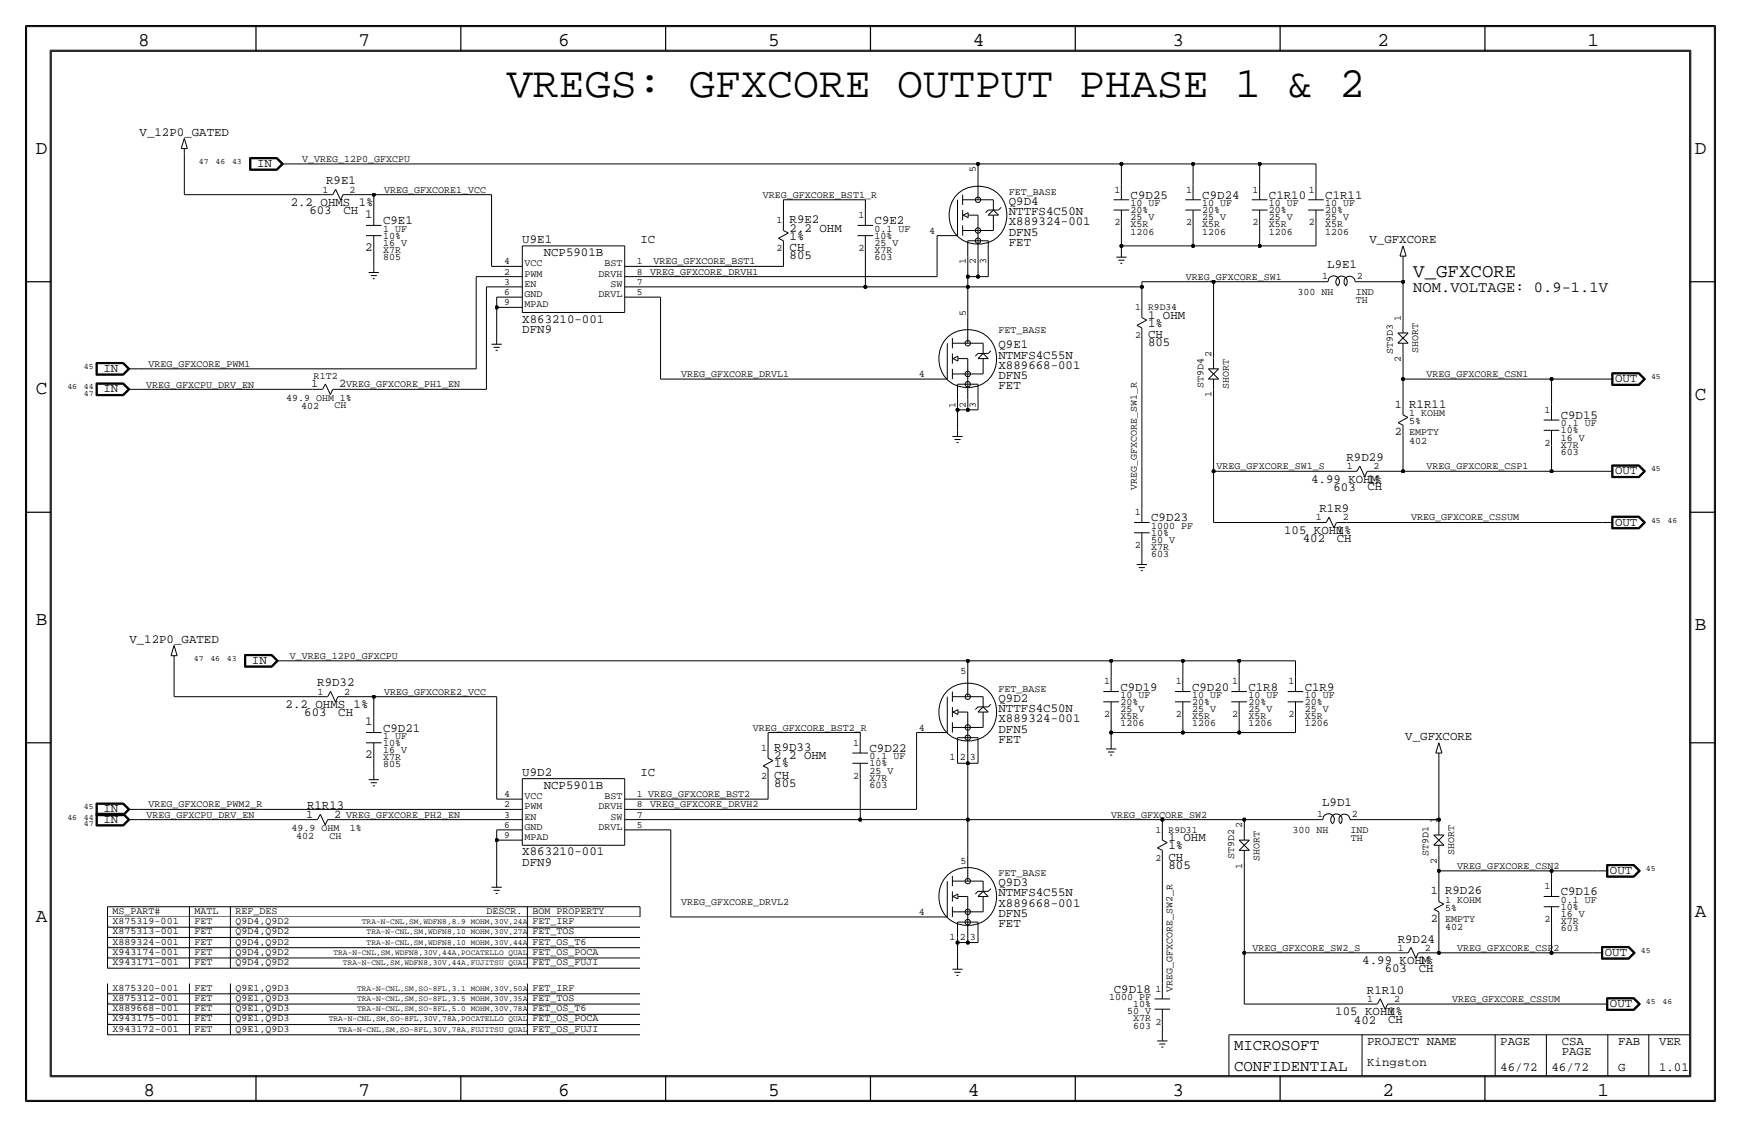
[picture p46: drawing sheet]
<svg xmlns="http://www.w3.org/2000/svg" width="432mm" height="279mm" viewBox="0 0 432 279" stroke-linecap="round" stroke-linejoin="round" font-family="sans-serif">
<defs><g id="words">
<text font-size="10.8" x="125.7" y="24.1">VREGS: GFXCORE OUTPUT PHASE 1 &amp; 2</text>
<g font-size="4.8">
<text x="34.3" y="11.4">8</text>
<text x="88.9" y="11.4">7</text>
<text x="138.4" y="11.4">6</text>
<text x="190.5" y="11.4">5</text>
<text x="241.3" y="11.4">4</text>
<text x="290.8" y="11.4">3</text>
<text x="341.6" y="11.4">2</text>
<text x="393.7" y="11.4">1</text>
<text x="8.9" y="38.1">D</text>
<text x="420.4" y="38.1">D</text>
<text x="8.9" y="97.8">C</text>
<text x="420.4" y="99.1">C</text>
<text x="8.9" y="154.9">B</text>
<text x="420.4" y="156.2">B</text>
<text x="420.4" y="227.3">A</text>
<text x="8.9" y="228.6">A</text>
<text x="35.6" y="271.8">8</text>
<text x="88.9" y="271.8">7</text>
<text x="138.4" y="271.8">6</text>
<text x="190.5" y="271.8">5</text>
<text x="240" y="271.8">4</text>
<text x="290.8" y="271.8">3</text>
<text x="342.9" y="271.8">2</text>
<text x="396.2" y="271.8">1</text>
</g>
<text font-size="4.7" x="350.5" y="68.6">V_GFXCORE</text>
<g font-size="3.9">
<text x="306.1" y="260.4">MICROSOFT</text>
<text x="306.1" y="265.4">CONFIDENTIAL</text>
</g>
<text font-size="3.8" x="350.5" y="72.4">NOM.VOLTAGE: 0.9-1.1V</text>
<g font-size="3.1">
<text x="34.6" y="33.6">V_12P0_GATED</text>
<text x="63.7" y="41.4">IN</text>
<text x="80.9" y="45.7">R9E1</text>
<text x="72.1" y="51.1">2.2 OHMS 1%</text>
<text x="76.7" y="53.1">603</text>
<text x="85.2" y="53">CH</text>
<text x="250.2" y="50.8">Q9D4</text>
<text x="250.2" y="53.3">NTTFS4C50N</text>
<text x="280.4" y="49.3">C9D25</text>
<text x="298.2" y="49.3">C9D24</text>
<text x="314.7" y="49.3">C1R10</text>
<text x="328.7" y="49.3">C1R11</text>
<text x="90.6" y="54.1">1</text>
<text x="95" y="55.6">C9E1</text>
<text x="195.8" y="59.4">1%</text>
<text x="195.8" y="57.4">2.2 OHM</text>
<text x="195.8" y="55.4">R9E2</text>
<text x="216.9" y="55.6">C9E2</text>
<text x="250.2" y="55.9">X889324-001</text>
<text x="250.2" y="58.4">DFN5</text>
<text x="90.6" y="62.2">2</text>
<text x="129.5" y="60.2">U9E1</text>
<text x="134.8" y="63.5">NCP5901B</text>
<text x="158.9" y="60.2">IC</text>
<text x="195.8" y="64.3">805</text>
<text x="195.8" y="62.2">CH</text>
<text x="250.2" y="61">FET</text>
<text x="339.7" y="60.3">V_GFXCORE</text>
<text x="329.2" y="66.4">L9E1</text>
<text x="129.5" y="82.5">DFN9</text>
<text x="129.5" y="80">X863210-001</text>
<text x="284.7" y="79">1 OHM</text>
<text x="284.7" y="81">1%</text>
<text x="284.7" y="83.8">CH</text>
<text x="247.6" y="86.4">Q9E1</text>
<text x="247.6" y="88.9">NTMFS4C55N</text>
<text x="284.7" y="85.9">805</text>
<text x="25.6" y="92.2">IN</text>
<text x="247.6" y="94">DFN5</text>
<text x="247.6" y="91.4">X889668-001</text>
<text x="400.6" y="94.7">OUT</text>
<text x="25.7" y="97.3">IN</text>
<text x="247.6" y="96.5">FET</text>
<text x="349.5" y="101.1">R1R11</text>
<text x="387.1" y="103.9">C9D15</text>
<text x="325.2" y="119.6">4.99 KOHM</text>
<text x="334" y="114.3">R9D29</text>
<text x="339.2" y="119.6">1%</text>
<text x="400.6" y="117.6">OUT</text>
<text x="330.7" y="121.7">603</text>
<text x="339.2" y="121.6">CH</text>
<text x="285.5" y="129.3">C9D23</text>
<text x="327.3" y="127">R1R9</text>
<text x="400.6" y="130.3">OUT</text>
<text x="318.5" y="132.3">105 KOHM</text>
<text x="323.1" y="134.4">402</text>
<text x="331.6" y="134.3">CH</text>
<text x="331.6" y="132.3">1%</text>
<text x="32.1" y="159.4">V_12P0_GATED</text>
<text x="62.5" y="164.6">IN</text>
<text x="78.7" y="170.2">R9D32</text>
<text x="247.6" y="174">Q9D2</text>
<text x="277.9" y="171.2">C9D19</text>
<text x="295.7" y="171.2">C9D20</text>
<text x="309.6" y="171.2">C1R8</text>
<text x="323.6" y="171.2">C1R9</text>
<text x="70.8" y="175.5">2.2 OHMS 1%</text>
<text x="75.5" y="177.5">603</text>
<text x="83.9" y="177.4">CH</text>
<text x="90.6" y="179.8">1</text>
<text x="247.6" y="176.5">NTTFS4C50N</text>
<text x="247.6" y="179.1">X889324-001</text>
<text x="95" y="181.4">C9D21</text>
<text x="247.6" y="184.2">FET</text>
<text x="247.6" y="181.6">DFN5</text>
<text x="348.5" y="183.5">V_GFXCORE</text>
<text x="90.6" y="188">2</text>
<text x="192" y="190.2">1%</text>
<text x="192" y="188.2">2.2 OHM</text>
<text x="192" y="186.2">R9D33</text>
<text x="215.6" y="186.4">C9D22</text>
<text x="129.5" y="192.3">U9D2</text>
<text x="134.8" y="195.6">NCP5901B</text>
<text x="158.9" y="192.3">IC</text>
<text x="192" y="193">CH</text>
<text x="192" y="195.1">805</text>
<text x="25.6" y="201.4">IN</text>
<text x="25.7" y="204">IN</text>
<text x="76.2" y="200.7">R1R13</text>
<text x="327.9" y="199.8">L9D1</text>
<text x="289.8" y="208.5">1 OHM</text>
<text x="129.5" y="214.6">DFN9</text>
<text x="129.5" y="212.1">X863210-001</text>
<text x="289.8" y="210.6">1%</text>
<text x="289.8" y="213.4">CH</text>
<text x="289.8" y="215.4">805</text>
<text x="247.6" y="219.7">Q9D3</text>
<text x="358.4" y="221.7">R9D26</text>
<text x="387.1" y="222">C9D16</text>
<text x="399.3" y="216.7">OUT</text>
<text x="247.6" y="227.3">DFN5</text>
<text x="247.6" y="224.8">X889668-001</text>
<text x="247.6" y="222.3">NTMFS4C55N</text>
<text x="247.6" y="229.9">FET</text>
<text x="346.7" y="233.7">R9D24</text>
<text x="337.9" y="239">4.99 KOHM</text>
<text x="351.9" y="239">1%</text>
<text x="398" y="237">OUT</text>
<text x="343.4" y="241">603</text>
<text x="351.9" y="240.9">CH</text>
<text x="276.2" y="246.1">C9D18</text>
<text x="331.2" y="251.7">105 KOHM</text>
<text x="339" y="246.4">R1R10</text>
<text x="344.3" y="251.7">1%</text>
<text x="399.3" y="249.7">OUT</text>
<text x="335.8" y="253.7">402</text>
<text x="344.3" y="253.6">CH</text>
<text x="339.1" y="259.1">PROJECT NAME</text>
<text x="372.1" y="259.1">PAGE</text>
<text x="387.3" y="259.1">CSA</text>
<text x="387.3" y="261.6">PAGE</text>
<text x="401.3" y="259.1">FAB</text>
<text x="411.5" y="259.1">VER</text>
<text x="339.1" y="264.2">Kingston</text>
<text x="372.1" y="265.4">46/72</text>
<text x="384.8" y="265.4">46/72</text>
<text x="401.3" y="265.4">G</text>
<text x="411.5" y="265.4">1.01</text>
</g>
<g font-size="2.9">
<text x="77.2" y="96">1</text>
<text x="84.1" y="96">2</text>
<text x="346" y="101.1">1</text>
<text x="346" y="107.9">2</text>
<text x="75.9" y="202.7">1</text>
<text x="82.9" y="202.7">2</text>
<text x="354.9" y="221.7">1</text>
<text x="354.9" y="228.6">2</text>
</g>
<g font-size="2.5">
<text x="74.9" y="40.1">V_VREG_12P0_GFXCPU</text>
<text x="80" y="47.8">1</text>
<text x="86.7" y="47.8">2</text>
<text x="95.2" y="47.7">VREG_GFXCORE1_VCC</text>
<text x="242.1" y="42.7" transform="rotate(-90 242.1 42.7)">5</text>
<text x="276.4" y="47.8">1</text>
<text x="294.2" y="47.8">1</text>
<text x="310.7" y="47.8">1</text>
<text x="324.7" y="47.8">1</text>
<text x="189.2" y="49">VREG_GFXCORE_BST1_R</text>
<text x="250.2" y="48.3">FET_BASE</text>
<text x="280.4" y="52.8">20%</text>
<text x="280.4" y="51.1">10 UF</text>
<text x="298.2" y="51.1">10 UF</text>
<text x="298.2" y="52.8">20%</text>
<text x="314.7" y="52.8">20%</text>
<text x="314.7" y="51">10 UF</text>
<text x="328.7" y="52.8">20%</text>
<text x="328.7" y="51.1">10 UF</text>
<text x="95" y="57.4">1 UF</text>
<text x="95" y="59.2">10%</text>
<text x="192.6" y="55.4">1</text>
<text x="212.9" y="54.1">1</text>
<text x="216.9" y="59.2">10%</text>
<text x="216.9" y="57.4">0.1 UF</text>
<text x="230.4" y="57.9">4</text>
<text x="276.4" y="55.9">2</text>
<text x="280.4" y="58.2">1206</text>
<text x="280.4" y="56.4">X5R</text>
<text x="280.4" y="54.6">25 V</text>
<text x="294.2" y="55.9">2</text>
<text x="298.2" y="58.2">1206</text>
<text x="298.2" y="54.6">25 V</text>
<text x="298.2" y="56.4">X5R</text>
<text x="310.7" y="55.9">2</text>
<text x="314.7" y="58.2">1206</text>
<text x="314.7" y="56.4">X5R</text>
<text x="314.7" y="54.6">25 V</text>
<text x="324.7" y="55.9">2</text>
<text x="328.7" y="58.2">1206</text>
<text x="328.7" y="56.4">X5R</text>
<text x="328.7" y="54.6">25 V</text>
<text x="95" y="64.5">805</text>
<text x="95" y="61">16 V</text>
<text x="95" y="62.7">X7R</text>
<text x="162.1" y="65.5">VREG_GFXCORE_BST1</text>
<text x="192.6" y="62.2">2</text>
<text x="212.9" y="62.2">2</text>
<text x="216.9" y="61">25 V</text>
<text x="216.9" y="62.7">X7R</text>
<text x="216.9" y="64.5">603</text>
<text x="239.5" y="65.5" transform="rotate(-90 239.5 65.5)">1</text>
<text x="242.1" y="65.5" transform="rotate(-90 242.1 65.5)">2</text>
<text x="244.6" y="65.5" transform="rotate(-90 244.6 65.5)">3</text>
<text x="130" y="68.6">PWM</text>
<text x="130" y="71.1">EN</text>
<text x="130" y="66">VCC</text>
<text x="148.5" y="68.6">DRVH</text>
<text x="150" y="66">BST</text>
<text x="151.5" y="71.1">SW</text>
<text x="161.3" y="68.1">VREG_GFXCORE_DRVH1</text>
<text x="294.1" y="69.3">VREG_GFXCORE_SW1</text>
<text x="327.9" y="69.1">1</text>
<text x="336.5" y="69.1">2</text>
<text x="130" y="73.7">GND</text>
<text x="130" y="76.2">MPAD</text>
<text x="148.5" y="73.7">DRVL</text>
<text x="321.8" y="73.2">300 NH</text>
<text x="336.2" y="73.3">IND</text>
<text x="336.3" y="75.2">TH</text>
<text x="239.5" y="78.2" transform="rotate(-90 239.5 78.2)">5</text>
<text x="247.6" y="82.5">FET_BASE</text>
<text x="347.5" y="79.5" transform="rotate(-90 347.5 79.5)">1</text>
<text x="300.5" y="88.4" transform="rotate(-90 300.5 88.4)">2</text>
<text x="345.4" y="87.8" transform="rotate(-90 345.4 87.8)">ST9D3</text>
<text x="347.5" y="89.6" transform="rotate(-90 347.5 89.6)">2</text>
<text x="351.7" y="87.5" transform="rotate(-90 351.7 87.5)">SHORT</text>
<text x="36.8" y="90.9">VREG_GFXCORE_PWM1</text>
<text x="77.8" y="94">R1T2</text>
<text x="168.9" y="93.5">VREG_GFXCORE_DRVL1</text>
<text x="227.9" y="93.5">4</text>
<text x="353.8" y="93.5">VREG_GFXCORE_CSN1</text>
<text x="36.2" y="96.2">VREG_GFXCPU_DRV_EN</text>
<text x="71" y="99.3">49.9 OHM 1%</text>
<text x="74.7" y="101.3">402</text>
<text x="83" y="101.2">CH</text>
<text x="85.9" y="96">VREG_GFXCORE_PH1_EN</text>
<text x="237" y="101.1" transform="rotate(-90 237 101.1)">1</text>
<text x="239.5" y="101.1" transform="rotate(-90 239.5 101.1)">2</text>
<text x="242.1" y="101.1" transform="rotate(-90 242.1 101.1)">3</text>
<text x="298.4" y="96.2" transform="rotate(-90 298.4 96.2)">ST9D4</text>
<text x="300.5" y="98.5" transform="rotate(-90 300.5 98.5)">1</text>
<text x="304.7" y="96.5" transform="rotate(-90 304.7 96.5)">SHORT</text>
<text x="349.5" y="103.1">1 KOHM</text>
<text x="349.5" y="105.2">5%</text>
<text x="349.5" y="107.9">EMPTY</text>
<text x="383.1" y="102.4">1</text>
<text x="387.1" y="107.4">10%</text>
<text x="387.1" y="105.7">0.1 UF</text>
<text x="349.5" y="110">402</text>
<text x="383.1" y="110.5">2</text>
<text x="387.1" y="111">X7R</text>
<text x="387.1" y="109.2">16 V</text>
<text x="387.1" y="112.8">603</text>
<text x="301.8" y="116.3">VREG_GFXCORE_SW1_S</text>
<text x="334" y="116.3">1</text>
<text x="340.7" y="116.3">2</text>
<text x="353.8" y="116.3">VREG_GFXCORE_CSP1</text>
<text x="281.9" y="121.4" transform="rotate(-90 281.9 121.4)">VREG_GFXCORE_SW1_R</text>
<text x="281.5" y="127.8">1</text>
<text x="285.5" y="131.1">1000 PF</text>
<text x="326.4" y="129">1</text>
<text x="333" y="129">2</text>
<text x="350" y="129">VREG_GFXCORE_CSSUM</text>
<text x="281.5" y="135.9">2</text>
<text x="285.5" y="134.6">50 V</text>
<text x="285.5" y="136.4">X7R</text>
<text x="285.5" y="132.8">10%</text>
<text x="285.5" y="138.2">603</text>
<text x="71.9" y="163.3">V_VREG_12P0_GFXCPU</text>
<text x="238.3" y="167.1">5</text>
<text x="78.7" y="172.2">1</text>
<text x="85.4" y="172.2">2</text>
<text x="95.2" y="172.2">VREG_GFXCORE2_VCC</text>
<text x="247.7" y="171.4">FET_BASE</text>
<text x="273.8" y="169.7">1</text>
<text x="277.9" y="173">10 UF</text>
<text x="291.6" y="169.7">1</text>
<text x="295.7" y="173">10 UF</text>
<text x="305.6" y="169.7">1</text>
<text x="309.6" y="173">10 UF</text>
<text x="319.6" y="169.7">1</text>
<text x="323.6" y="173">10 UF</text>
<text x="273.8" y="177.8">2</text>
<text x="277.9" y="174.8">20%</text>
<text x="277.9" y="178.3">X5R</text>
<text x="277.9" y="176.5">25 V</text>
<text x="291.6" y="177.8">2</text>
<text x="295.7" y="174.8">20%</text>
<text x="295.7" y="178.3">X5R</text>
<text x="295.7" y="176.5">25 V</text>
<text x="305.6" y="177.8">2</text>
<text x="309.6" y="178.3">X5R</text>
<text x="309.6" y="174.8">20%</text>
<text x="309.6" y="176.5">25 V</text>
<text x="319.6" y="177.8">2</text>
<text x="323.6" y="174.8">20%</text>
<text x="323.6" y="178.3">X5R</text>
<text x="323.6" y="176.5">25 V</text>
<text x="95" y="183.1">1 UF</text>
<text x="95" y="184.9">10%</text>
<text x="186.7" y="181.1">VREG_GFXCORE_BST2_R</text>
<text x="211.6" y="184.9">1</text>
<text x="227.9" y="181.1">4</text>
<text x="277.9" y="180.1">1206</text>
<text x="295.7" y="180.1">1206</text>
<text x="309.6" y="180.1">1206</text>
<text x="323.6" y="180.1">1206</text>
<text x="95" y="186.7">16 V</text>
<text x="95" y="188.5">X7R</text>
<text x="95" y="190.2">805</text>
<text x="188.8" y="186.2">1</text>
<text x="215.6" y="190">10%</text>
<text x="215.6" y="191.8">25 V</text>
<text x="215.6" y="188.2">0.1 UF</text>
<text x="235.5" y="188.5">1</text>
<text x="238" y="188.5">2</text>
<text x="240.6" y="188.5">3</text>
<text x="188.8" y="193">2</text>
<text x="211.6" y="193">2</text>
<text x="215.6" y="195.3">603</text>
<text x="215.6" y="193.5">X7R</text>
<text x="36.3" y="202.7">VREG_GFXCPU_DRV_EN</text>
<text x="36.8" y="200.2">VREG_GFXCORE_PWM2_R</text>
<text x="85.9" y="202.7">VREG_GFXCORE_PH2_EN</text>
<text x="130" y="200.7">PWM</text>
<text x="130" y="203.2">EN</text>
<text x="130" y="198.1">VCC</text>
<text x="148.5" y="200.7">DRVH</text>
<text x="150" y="198.1">BST</text>
<text x="151.5" y="203.2">SW</text>
<text x="161.3" y="200.2">VREG_GFXCORE_DRVH2</text>
<text x="275.6" y="202.7">VREG_GFXCORE_SW2</text>
<text x="326.7" y="202.4">1</text>
<text x="335.3" y="202.4">2</text>
<text x="356.4" y="204" transform="rotate(-90 356.4 204)">1</text>
<text x="72.3" y="206">49.9 OHM</text>
<text x="73.5" y="208">402</text>
<text x="81.7" y="207.9">CH</text>
<text x="86.8" y="206">1%</text>
<text x="130" y="205.7">GND</text>
<text x="130" y="208.3">MPAD</text>
<text x="148.5" y="205.7">DRVL</text>
<text x="308.1" y="205.2" transform="rotate(-90 308.1 205.2)">2</text>
<text x="320.6" y="206.5">300 NH</text>
<text x="335" y="206.6">IND</text>
<text x="335" y="208.5">TH</text>
<text x="238.3" y="214.1">5</text>
<text x="306.1" y="213" transform="rotate(-90 306.1 213)">ST9D2</text>
<text x="308.1" y="215.4" transform="rotate(-90 308.1 215.4)">1</text>
<text x="312.4" y="213.4" transform="rotate(-90 312.4 213.4)">SHORT</text>
<text x="354.3" y="212.3" transform="rotate(-90 354.3 212.3)">ST9D1</text>
<text x="356.4" y="214.1" transform="rotate(-90 356.4 214.1)">2</text>
<text x="360.6" y="211.9" transform="rotate(-90 360.6 211.9)">SHORT</text>
<text x="361.4" y="215.4">VREG_GFXCORE_CSN2</text>
<text x="247.6" y="217.2">FET_BASE</text>
<text x="383.1" y="220.5">1</text>
<text x="27.9" y="226.6">MS_PART#</text>
<text x="48.3" y="226.6">MATL</text>
<text x="58.4" y="226.6">REF_DES</text>
<text x="120.6" y="226.6">DESCR.</text>
<text x="132.1" y="226.6">BOM PROPERTY</text>
<text x="168.9" y="224.3">VREG_GFXCORE_DRVL2</text>
<text x="227.9" y="226.8">4</text>
<text x="358.4" y="223.8">1 KOHM</text>
<text x="358.4" y="225.8">5%</text>
<text x="387.1" y="225.6">10%</text>
<text x="387.1" y="223.8">0.1 UF</text>
<text x="387.1" y="227.3">16 V</text>
<text x="27.9" y="229.1">X875319-001</text>
<text x="27.9" y="231.6">X875313-001</text>
<text x="48.3" y="229.1">FET</text>
<text x="48.3" y="231.6">FET</text>
<text x="58.4" y="231.6">Q9D4,Q9D2</text>
<text x="58.4" y="229.1">Q9D4,Q9D2</text>
<text x="132.1" y="229.1">FET_IRF</text>
<text x="132.1" y="231.6">FET_TOS</text>
<text x="235.5" y="232.9">1</text>
<text x="238" y="232.9">2</text>
<text x="240.6" y="232.9">3</text>
<text x="358.4" y="228.6">EMPTY</text>
<text x="358.4" y="230.6">402</text>
<text x="383.1" y="228.6">2</text>
<text x="387.1" y="229.1">X7R</text>
<text x="387.1" y="230.9">603</text>
<text x="27.9" y="239.3">X943171-001</text>
<text x="27.9" y="236.7">X943174-001</text>
<text x="27.9" y="234.2">X889324-001</text>
<text x="48.3" y="234.2">FET</text>
<text x="48.3" y="239.3">FET</text>
<text x="48.3" y="236.7">FET</text>
<text x="58.4" y="234.2">Q9D4,Q9D2</text>
<text x="58.4" y="239.3">Q9D4,Q9D2</text>
<text x="58.4" y="236.7">Q9D4,Q9D2</text>
<text x="132.1" y="234.2">FET_OS_T6</text>
<text x="132.1" y="239.3">FET_OS_FUJI</text>
<text x="132.1" y="236.7">FET_OS_POCA</text>
<text x="310.6" y="235.7">VREG_GFXCORE_SW2_S</text>
<text x="346.7" y="235.7">1</text>
<text x="353.4" y="235.7">2</text>
<text x="361.4" y="235.7">VREG_GFXCORE_CSP2</text>
<text x="27.9" y="245.6">X875320-001</text>
<text x="48.3" y="245.6">FET</text>
<text x="58.4" y="245.6">Q9E1,Q9D3</text>
<text x="132.1" y="245.6">FET_IRF</text>
<text x="286.6" y="245.9">1</text>
<text x="290.8" y="245.9" transform="rotate(-90 290.8 245.9)">VREG_GFXCORE_SW2_R</text>
<text x="27.9" y="248.2">X875312-001</text>
<text x="27.9" y="250.7">X889668-001</text>
<text x="48.3" y="250.7">FET</text>
<text x="48.3" y="248.2">FET</text>
<text x="58.4" y="250.7">Q9E1,Q9D3</text>
<text x="58.4" y="248.2">Q9E1,Q9D3</text>
<text x="132.1" y="248.2">FET_TOS</text>
<text x="132.1" y="250.7">FET_OS_T6</text>
<text x="275.1" y="247.9">1000 PF</text>
<text x="279.5" y="251.5">50 V</text>
<text x="281" y="249.7">10%</text>
<text x="339.1" y="248.4">1</text>
<text x="345.7" y="248.4">2</text>
<text x="360.2" y="248.4">VREG_GFXCORE_CSSUM</text>
<text x="27.9" y="255.8">X943172-001</text>
<text x="27.9" y="253.2">X943175-001</text>
<text x="48.3" y="255.8">FET</text>
<text x="48.3" y="253.2">FET</text>
<text x="58.4" y="255.8">Q9E1,Q9D3</text>
<text x="58.4" y="253.2">Q9E1,Q9D3</text>
<text x="132.1" y="255.8">FET_OS_FUJI</text>
<text x="132.1" y="253.2">FET_OS_POCA</text>
<text x="281" y="255">603</text>
<text x="281" y="253.2">X7R</text>
<text x="286.6" y="254">2</text>
</g>
<g font-size="2.4">
<text x="125" y="65.5">4</text>
<text x="158" y="65.5">1</text>
<text x="125" y="68.1">2</text>
<text x="125" y="70.6">3</text>
<text x="158" y="70.6">7</text>
<text x="158" y="68.1">8</text>
<text x="125" y="75.7">9</text>
<text x="125" y="73.1">6</text>
<text x="158" y="73.1">5</text>
<text x="281.5" y="77">1</text>
<text x="284.7" y="77">R9D34</text>
<text x="281.5" y="83.8">2</text>
<text x="125" y="197.6">4</text>
<text x="158" y="197.6">1 VREG_GFXCORE_BST2</text>
<text x="125" y="200.2">2</text>
<text x="125" y="202.7">3</text>
<text x="158" y="202.7">7</text>
<text x="158" y="200.2">8</text>
<text x="125" y="207.8">9</text>
<text x="125" y="205.2">6</text>
<text x="158" y="205.2">5</text>
<text x="286.6" y="206.5">1</text>
<text x="289.8" y="206.5">R9D31</text>
<text x="286.6" y="213.4">2</text>
</g>
<g font-size="2">
<text x="49.3" y="40.6">47</text>
<text x="53.4" y="40.6">46</text>
<text x="57.6" y="40.6">43</text>
<text x="20.8" y="91.4">45</text>
<text x="409.5" y="94">45</text>
<text x="16.7" y="96.5">46</text>
<text x="20.8" y="96.5">44</text>
<text x="20.8" y="98.1">47</text>
<text x="409.5" y="116.8">45</text>
<text x="409.5" y="129.5">45</text>
<text x="413.6" y="129.5">46</text>
<text x="48.1" y="163.8">47</text>
<text x="52.2" y="163.8">46</text>
<text x="56.3" y="163.8">43</text>
<text x="16.7" y="203.2">46</text>
<text x="20.8" y="200.7">45</text>
<text x="20.8" y="203.2">44</text>
<text x="20.8" y="204.8">47</text>
<text x="408.2" y="215.9">45</text>
<text x="89.8" y="229.1">TRA-N-CNL,SM,WDFN8,8.9 MOHM,30V,24A</text>
<text x="90.9" y="231.6">TRA-N-CNL,SM,WDFN8,10 MOHM,30V,27A</text>
<text x="82.7" y="236.7">TRA-N-CNL,SM,WDFN8,30V,44A,POCATELLO QUAL</text>
<text x="85.1" y="239.3">TRA-N-CNL,SM,WDFN8,30V,44A,FUJITSU QUAL</text>
<text x="90.9" y="234.2">TRA-N-CNL,SM,WDFN8,10 MOHM,30V,44A</text>
<text x="407" y="236.2">45</text>
<text x="88.6" y="245.6">TRA-N-CNL,SM,SO-8FL,3.1 MOHM,30V,50A</text>
<text x="88.6" y="248.2">TRA-N-CNL,SM,SO-8FL,3.5 MOHM,30V,35A</text>
<text x="88.6" y="250.7">TRA-N-CNL,SM,SO-8FL,5.0 MOHM,30V,78A</text>
<text x="408.2" y="248.9">45</text>
<text x="412.3" y="248.9">46</text>
<text x="81.5" y="253.2">TRA-N-CNL,SM,SO-8FL,30V,78A,POCATELLO QUAL</text>
<text x="83.9" y="255.8">TRA-N-CNL,SM,SO-8FL,30V,78A,FUJITSU QUAL</text>
</g>
<g font-size=".2">
<text x="26.7" y="229.8">I5</text>
<text x="26.7" y="232.4">I4</text>
<text x="26.7" y="229.6">ZZ412</text>
<text x="26.7" y="232.2">ZZ413</text>
<text x="26.7" y="240">I158</text>
<text x="26.7" y="237.4">I157</text>
<text x="26.7" y="234.9">I1</text>
<text x="26.7" y="239.8">ZZ514</text>
<text x="26.7" y="237.2">ZZ513</text>
<text x="26.7" y="234.7">ZZ495</text>
<text x="26.7" y="248.9">I80</text>
<text x="26.7" y="246.3">I79</text>
<text x="26.7" y="251.4">I76</text>
<text x="26.7" y="248.7">ZZ407</text>
<text x="26.7" y="246.1">ZZ406</text>
<text x="26.7" y="251.2">ZZ410</text>
<text x="26.7" y="256.5">I160</text>
<text x="26.7" y="253.9">I159</text>
<text x="26.7" y="256.3">ZZ516</text>
<text x="26.7" y="253.7">ZZ515</text>
</g>
</g></defs>
<!-- layer: Nets -->
<g fill="none" stroke="#000" stroke-width=".25">
<path d="M45.7 38.1v10.2zM45.7 48.3h34.3zM72.4 40.6h170.2zM87.6 48.3h5.1zM92.7 48.3v3.8zM92.7 48.3h29.2zM121.9 48.3v17.7zM194.3 49.5h20.3zM194.3 49.5v5.1zM214.6 49.5v2.6zM232.4 58.4v10.2zM242.6 40.6h35.5z"/>
<path d="M242.6 40.6v2.6zM278.1 55.9v5.1zM278.1 40.6h17.8zM278.1 40.6v5.1zM295.9 55.9v5.1zM295.9 40.6h16.5zM295.9 40.6v5.1zM312.4 55.9v5.1zM312.4 40.6v5.1zM312.4 40.6h14zM326.4 55.9v5.1zM326.4 40.6v5.1z"/>
<path d="M92.7 62.2v3.8zM118.1 68.6v22.8zM118.1 68.6h8.9zM120.7 71.1v25.4zM120.7 71.1h6.3zM121.9 66h5.1zM123.2 76.2h3.8zM123.2 73.7h3.8zM123.2 73.7v2.5zM123.2 76.2v7.6zM157.5 66h36.8zM157.5 68.6h74.9z"/>
<path d="M157.5 73.7h6.3zM157.5 71.1h57.1zM163.8 73.7v20.3zM194.3 62.2v3.8zM214.6 71.1h25.4zM214.6 62.2v8.9zM240 68.6h2.6zM240 63.5v5.1zM240 68.6v2.5zM240 71.1h43.2zM240 71.1v7.6zM242.6 63.5v5.1z"/>
<path d="M242.6 68.6h2.5zM245.1 63.5v5.1zM278.1 61h17.8zM278.1 61v1.2zM283.2 69.9h17.8zM283.2 69.9v1.2zM283.2 71.1v5.1zM295.9 61h16.5zM301 69.9h26.7zM301 69.9v19zM312.4 61h14zM337.8 69.9h10.2z"/>
<path d="M348 64.8v5.1zM348 69.9v10.1zM34.3 91.4h83.8zM34.3 96.5h43.2zM85.1 96.5h35.6zM163.8 94h66.1zM237.5 99.1v2.5zM240 99.1v2.5zM242.6 99.1v2.5zM283.2 83.8v41.9zM301 96.5v20.3zM348 87.6v6.4z"/>
<path d="M348 94v6.3zM348 94h36.8zM384.8 94v6.3zM384.8 94h12.7zM237.5 101.6h2.5zM237.5 101.6v5.1zM240 101.6h2.6zM301 116.8v12.7zM301 116.8h33zM341.6 116.8h6.4zM348 108v8.8zM348 116.8h36.8z"/>
<path d="M384.8 110.5v6.3zM384.8 116.8h12.7zM283.2 135.9v2.5zM301 129.5h25.4zM334 129.5h63.5zM43.2 172.7h35.5zM43.2 163.8v8.9zM71.1 163.8h168.9zM86.4 172.7h6.3zM92.7 172.7v5.1zM92.7 172.7h30.5zM123.2 172.7v25.4z"/>
<path d="M240 163.8h35.6zM240 163.8v2.6zM275.6 177.8v3.8zM275.6 163.8v3.8zM275.6 163.8h17.8zM293.4 177.8v3.8zM293.4 163.8h13.9zM293.4 163.8v3.8zM307.3 177.8v3.8zM307.3 163.8h14zM307.3 163.8v3.8zM321.3 177.8v3.8z"/>
<path d="M321.3 163.8v3.8zM92.7 188v3.8zM123.2 198.1h3.8zM157.5 198.1h33zM190.5 193v5.1zM190.5 181.6h22.9zM190.5 181.6v3.8zM213.4 193v10.2zM213.4 181.6v1.3zM227.3 181.6h2.6zM227.3 181.6v19.1zM237.5 186.7v2.5z"/>
<path d="M237.5 189.2h2.5zM240 189.2h2.6zM240 186.7v2.5zM240 189.2v14zM242.6 186.7v2.5zM275.6 181.6h17.8zM275.6 181.6v2.6zM293.4 181.6h13.9zM307.3 181.6h14zM356.9 188v15.2zM34.3 203.2h41.9zM34.3 200.7h92.7z"/>
<path d="M83.8 203.2h43.2zM123.2 208.3h3.8zM123.2 205.7h3.8zM123.2 205.7v2.6zM123.2 208.3v10.1zM157.5 203.2h55.9zM157.5 200.7h69.8zM157.5 205.7h8.9zM166.4 205.7v21.6zM213.4 203.2h26.6zM240 203.2h48.3zM240 203.2v8.9z"/>
<path d="M288.3 213.4v30.4zM288.3 203.2h20.3zM288.3 203.2v2.5zM308.6 203.2h17.8zM308.6 203.2v2.5zM308.6 213.4v22.8zM336.6 203.2h20.3zM356.9 203.2v1.3zM356.9 215.9v5.1zM356.9 212.1v3.8zM356.9 215.9h27.9zM384.8 215.9h11.4z"/>
<path d="M384.8 215.9v2.5zM166.4 227.3h63.5zM237.5 233.7h2.5zM237.5 232.4v1.3zM237.5 233.7v5.1zM240 233.7h2.6zM240 232.4v1.3zM242.6 232.4v1.3zM308.6 236.2v12.7zM308.6 236.2h38.1zM354.3 236.2h2.6zM356.9 228.6v7.6z"/>
<path d="M356.9 236.2h27.9zM384.8 236.2h10.2zM384.8 228.6v7.6zM288.3 254v2.5zM308.6 248.9h30.5zM346.7 248.9h49.5z"/>
</g>
<g fill="#000" stroke="#000" stroke-width=".25">
<circle cx="92.7" cy="48.3" r=".41"/>
<circle cx="242.6" cy="40.6" r=".41"/>
<circle cx="278.1" cy="40.6" r=".41"/>
<circle cx="295.9" cy="40.6" r=".41"/>
<circle cx="312.4" cy="40.6" r=".41"/>
<circle cx="123.2" cy="76.2" r=".41"/>
<circle cx="214.6" cy="71.1" r=".41"/>
<circle cx="240" cy="68.6" r=".41"/>
<circle cx="240" cy="71.1" r=".41"/>
<circle cx="242.6" cy="68.6" r=".41"/>
<circle cx="278.1" cy="61" r=".41"/>
<circle cx="283.2" cy="71.1" r=".41"/>
<circle cx="295.9" cy="61" r=".41"/>
<circle cx="301" cy="69.9" r=".41"/>
<circle cx="312.4" cy="61" r=".41"/>
<circle cx="348" cy="69.9" r=".41"/>
<circle cx="348" cy="94" r=".41"/>
<circle cx="384.8" cy="94" r=".41"/>
<circle cx="237.5" cy="101.6" r=".41"/>
<circle cx="240" cy="101.6" r=".41"/>
<circle cx="301" cy="116.8" r=".41"/>
<circle cx="348" cy="116.8" r=".41"/>
<circle cx="384.8" cy="116.8" r=".41"/>
<circle cx="92.7" cy="172.7" r=".41"/>
<circle cx="240" cy="163.8" r=".41"/>
<circle cx="275.6" cy="163.8" r=".41"/>
<circle cx="293.4" cy="163.8" r=".41"/>
<circle cx="307.3" cy="163.8" r=".41"/>
<circle cx="240" cy="189.2" r=".41"/>
<circle cx="275.6" cy="181.6" r=".41"/>
<circle cx="293.4" cy="181.6" r=".41"/>
<circle cx="307.3" cy="181.6" r=".41"/>
<circle cx="123.2" cy="208.3" r=".41"/>
<circle cx="213.4" cy="203.2" r=".41"/>
<circle cx="240" cy="203.2" r=".41"/>
<circle cx="288.3" cy="203.2" r=".41"/>
<circle cx="308.6" cy="203.2" r=".41"/>
<circle cx="356.9" cy="203.2" r=".41"/>
<circle cx="356.9" cy="215.9" r=".41"/>
<circle cx="384.8" cy="215.9" r=".41"/>
<circle cx="237.5" cy="233.7" r=".41"/>
<circle cx="240" cy="233.7" r=".41"/>
<circle cx="308.6" cy="236.2" r=".41"/>
<circle cx="356.9" cy="236.2" r=".41"/>
<circle cx="384.8" cy="236.2" r=".41"/>
</g>
<!-- layer: Components -->
<g fill="none" stroke="#000" stroke-width=".25">
<path d="M44.9 36.8h1.6zM45.7 34.3l-.8 2.5zM45.7 36.8v1.3zM45.7 34.3l.8 2.5zM61.9 39.1v3.1zM61.9 39.1h6.8zM62 39.2h6.7zM62 39.2v2.9zM62.1 39.3v2.7zM62.1 39.3h6.5zM62.2 39.4h6.4zM62.2 39.4v2.5z"/>
<path d="M68.6 39.4l1.2 1.2zM68.6 39.3l1.4 1.3zM68.7 39.2l1.4 1.4zM68.7 39.1l1.6 1.5zM61.9 42.2h6.8zM62 42.1h6.7zM62.1 42h6.5zM62.2 41.9h6.4zM68.6 41.9l1.2-1.3zM68.6 42l1.4-1.4zM68.7 42.1l1.4-1.5zM68.7 42.2l1.6-1.6z"/>
<path d="M69.8 40.6h2.6zM80 48.3h2.5zM83.3 46.9l-.8 1.4zM83.3 46.9l1.2 2.7zM85.1 48.3l-.6 1.3zM85.1 48.3h2.5zM90.8 55.9h3.8zM90.8 58.4h3.8zM92.7 52.1v3.8zM92.7 58.4v3.8zM193.1 59.1l2.4-1.3zM193.1 59.1l1.2 .6z"/>
<path d="M194.3 54.6v2.6zM194.3 59.7v2.5zM194.3 57.2l1.2 .6zM212.7 55.9h3.9zM212.7 58.4h3.9zM214.6 52.1v3.8zM214.6 58.4v3.8zM232.4 58.4h5.1zM237.5 49.5v8.9zM238.8 57.2h7.6zM238.8 53.3h.1zM238.8 55.9v2.5z"/>
<path d="M238.8 52.1v2.5zM238.8 48.3v2.5zM238.8 49.5h7.6zM238.9 53.3l1.2 .6zM238.9 53.3l1.2-.6zM240 59.7h5.1zM240 59.7v3.8zM240.1 52.7v1.2zM240.2 53.3h2.4zM242.6 43.2v6.3zM242.6 53.3v10.2zM244.4 52.7l.7-.6z"/>
<path d="M245.1 53.3h2.5zM245.1 52.1h2.5zM245.1 59.7v3.8zM246.4 53.3v3.9zM246.4 52.1l-1.3 1.2zM246.4 49.5v2.6zM246.4 52.1l1.2 1.2zM247.6 52.1l.7-.7zM276.2 49.5h3.9zM276.2 52.1h3.9zM278.1 45.7v3.8zM278.1 52.1v3.8z"/>
<path d="M294 49.5h3.8zM294 52.1h3.8zM295.9 45.7v3.8zM295.9 52.1v3.8zM310.5 49.5h3.8zM310.5 52.1h3.8zM312.4 45.7v3.8zM312.4 52.1v3.8zM324.5 49.5h3.8zM324.5 52.1h3.8zM326.4 45.7v3.8zM326.4 52.1v3.8z"/>
<path d="M91.4 67.6h2.6zM91.9 68.3h1.6zM92.4 69.1h.6zM92.7 66v1.6zM127 76.2h2.5zM127 73.7h2.5zM127 71.1h2.5zM127 68.6h2.5zM127 66h2.5zM129.5 61h25.4zM129.5 77.5h25.4zM129.5 61v16.5z"/>
<path d="M154.9 61v16.5zM154.9 73.7h2.6zM154.9 71.1h2.6zM154.9 66h2.6zM154.9 68.6h2.6zM240 78.7v6.4zM276.9 63.8h2.5zM277.4 64.5h1.5zM277.9 65.3h.5zM278.1 62.2v1.6zM283.2 76.2v2.5zM283.2 78.7l1.2 .6z"/>
<path d="M327.7 69.9h1.7zM329.4 69.8a1.42 1.42 0 0 1 2-1.2 1.42 1.42 0 0 1 .3 2.3M331.7 70.9a1.42 1.42 0 0 1 0-2 1.42 1.42 0 0 1 2 0 1.42 1.42 0 0 1 0 2M336.1 69.9h1.7zM336.1 69.9a1.38 1.38 0 0 0-2-1.3 1.38 1.38 0 0 0-.3 2.3M347.2 63.5h1.5zM348 61l-.8 2.5zM348 63.5v1.3zM348 61l.7 2.5zM23.8 89.9h6.8zM23.8 89.9v3.1zM23.8 93h6.8z"/>
<path d="M23.8 94.9h6.8zM23.8 94.9v3.2zM23.8 98.1h6.8zM23.9 90h6.7zM23.9 90v2.9zM23.9 92.9h6.7zM23.9 95h6.7zM23.9 95v3zM23.9 98h6.7zM24 90.1h6.5zM24 90.1v2.7zM24 92.8h6.5z"/>
<path d="M24 95.1h6.5zM24 95.1v2.8zM24 97.9h6.5zM24.1 90.2h6.4zM24.1 90.2v2.5zM24.1 92.7h6.4zM24.1 95.3h6.4zM24.1 95.3v2.5zM24.1 97.8h6.4zM30.5 90.2l1.2 1.2zM30.5 95.3l1.3 1.2zM30.5 97.8l1.3-1.3z"/>
<path d="M30.5 90.1l1.4 1.3zM30.5 92.8l1.4-1.4zM30.5 95.1l1.4 1.4zM30.5 97.9l1.4-1.4zM30.6 90l1.4 1.4zM30.6 92.9l1.4-1.5zM30.6 95l1.5 1.5zM30.6 93l1.6-1.6zM30.6 89.9l1.6 1.5zM30.6 94.9l1.6 1.6zM30.6 98.1l1.6-1.6zM31.7 91.4h2.6z"/>
<path d="M31.7 91.4l-1.2 1.3zM31.8 96.5h2.5zM32.1 96.5l-1.5 1.5zM77.5 96.5h2.5zM80.7 95.2l1.2 2.6zM80.7 95.2l-.7 1.3zM82.5 96.5l-.6 1.3zM82.5 96.5h2.6zM121.9 85.3h2.6zM122.4 86.1h1.5zM122.9 86.9h.5zM123.2 83.8v1.5z"/>
<path d="M229.9 94h5zM234.9 85.1v8.9zM236.2 92.7h7.6zM236.2 88.9h.2zM236.2 91.4v2.6zM236.2 87.6v2.6zM236.2 83.8v2.6zM236.2 85.1h7.6zM236.4 88.9l1.2-.6zM236.4 88.9l1.2 .6zM237.5 95.3v3.8zM237.5 95.3h5.1z"/>
<path d="M237.6 88.3v1.2zM237.6 88.9h2.4zM240 88.9v10.2zM241.9 88.3l.7-.7zM242.6 95.3v3.8zM242.6 88.9h2.5zM242.6 87.6h2.5zM243.8 87.6l1.3 1.3zM243.8 88.9v3.8zM243.8 87.6l-1.2 1.3zM243.8 85.1v2.5zM245.1 87.6l.7-.6z"/>
<path d="M282 80.7l2.4-1.4zM282 80.7l1.2 .6zM283.2 81.3v2.5zM299.7 91.4h2.6zM299.7 94l2.6-2.6zM299.7 91.4l2.6 2.6zM299.7 94h2.6zM301 88.9v2.5zM301 94v2.5zM346.7 82.5l2.5 2.6zM346.7 85.1l2.5-2.6zM346.7 82.5h2.5z"/>
<path d="M346.7 85.1h2.5zM348 85.1v2.5zM348 80v2.5zM397.5 94h2.6zM399.7 95.6h6.9zM399.7 92.4v3.2zM399.7 92.4h6.9zM399.8 92.5v3zM399.8 95.5h6.7zM399.8 92.5h6.7zM399.9 92.6v2.8zM399.9 95.4h6.6z"/>
<path d="M399.9 92.6h6.6zM400.1 92.7h6.3zM400.1 92.7v2.6zM400.1 95.3h6.3zM406.4 92.7l1.3 1.3zM406.4 95.3l1.3-1.3zM406.5 92.6l1.3 1.4zM406.5 95.4l1.3-1.4zM406.5 95.5l1.5-1.5zM406.5 92.5l1.5 1.5zM406.6 92.4l1.5 1.6zM406.6 95.6l1.5-1.6z"/>
<path d="M236.2 108.2h2.6zM236.7 109h1.5zM237.2 109.7h.5zM237.5 106.7v1.5zM334 116.8h2.5zM337.3 115.5l1.2 2.7zM337.3 115.5l-.8 1.3zM339.1 116.8h2.5zM339.1 116.8l-.6 1.4zM346.8 104.8l1.2 .6zM346.8 104.8l2.4-1.3zM348 100.3v2.6z"/>
<path d="M348 105.4v2.5zM348 102.9l1.2 .6zM382.9 104.1h3.8zM382.9 106.7h3.8zM384.8 100.3v3.8zM384.8 106.7v3.8zM397.5 116.8h2.5zM399.7 115.3v3.1zM399.7 115.3h6.9zM399.7 118.4h6.9zM399.8 115.4h6.7zM399.8 115.4v2.9z"/>
<path d="M399.8 118.3h6.7zM399.9 115.5v2.7zM399.9 118.2h6.5zM399.9 115.5h6.5zM400 115.6h6.4zM400 115.6v2.5zM400 118.1h6.4zM406.4 115.6l1.3 1.2zM406.4 118.1l1.3-1.3zM406.4 115.5l1.4 1.3zM406.4 118.2l1.4-1.4zM406.5 118.3l1.5-1.5z"/>
<path d="M406.5 115.4l1.5 1.4zM406.6 115.3l1.5 1.5zM406.6 118.4l1.5-1.6zM281.3 129.5h3.8zM281.3 132.1h3.8zM281.9 140h2.6zM283.2 125.7v3.8zM283.2 132.1v3.8zM283.2 138.4v1.6zM326.4 129.5h2.5zM329.6 128.2l1.3 2.7zM329.6 128.2l-.7 1.3z"/>
<path d="M331.5 129.5h2.5zM331.5 129.5l-.6 1.4zM397.5 129.5h2.5zM399.7 131.1h6.8zM399.7 128v3.1zM399.7 128h6.8zM399.8 128.1v2.9zM399.8 131h6.7zM399.8 128.1h6.7zM399.9 128.2v2.7zM399.9 130.9h6.5zM399.9 128.2h6.5z"/>
<path d="M400 128.3h6.4zM400 128.3v2.5zM400 130.8h6.4zM406.4 128.3l1.3 1.2zM406.4 128.2l1.4 1.3zM406.4 130.9l1.4-1.4zM406.5 131l1.5-1.5zM406.5 128.1l1.5 1.4zM406.5 128l1.6 1.5zM406.5 131.1l1.6-1.6zM407.7 129.5l-1.3 1.3zM282.4 140.7h1.6z"/>
<path d="M282.9 141.5h.6zM42.4 162.6h1.5zM43.2 162.6v1.2zM43.2 160l.7 2.6zM43.2 160l-.8 2.6zM60.7 162.3v3.1zM60.7 165.4h6.8zM60.7 162.3h6.8zM60.8 162.4h6.6zM60.8 162.4v2.9zM60.8 165.3h6.6zM60.9 162.5h6.5z"/>
<path d="M60.9 162.5v2.7zM60.9 165.2h6.5zM61 162.6v2.5zM61 165.1h6.3zM61 162.6h6.3zM67.3 162.6l1.3 1.2zM67.3 165.1l1.3-1.3zM67.4 165.2l1.3-1.4zM67.4 162.5l1.3 1.3zM67.4 165.3l1.5-1.5zM67.4 162.4l1.5 1.4zM67.5 162.3l1.5 1.5z"/>
<path d="M68.6 163.8h2.5zM69 163.8l-1.5 1.6zM78.7 172.7h2.6zM82 171.4l-.7 1.3zM82 171.4l1.2 2.6zM83.8 172.7h2.6zM83.8 172.7l-.6 1.3zM92.7 177.8v3.8zM234.9 172.7v8.9zM236.2 176.5h.2zM236.2 179.1v2.5zM236.2 175.3v2.5z"/>
<path d="M236.2 171.5v2.5zM236.2 172.7h7.6zM236.4 176.5l1.2-.6zM236.4 176.5l1.2 .6zM237.6 175.9v1.2zM237.6 176.5h2.4zM240 166.4v6.3zM240 176.5v10.2zM241.9 175.9l.7-.6zM242.6 176.5h2.5zM242.6 175.3h2.5zM243.8 175.3l1.3 1.2z"/>
<path d="M243.8 176.5v3.8zM243.8 175.3l-1.2 1.2zM243.8 172.7v2.6zM245.1 175.3l.7-.7zM273.7 171.4h3.8zM273.7 174h3.8zM275.6 167.6v3.8zM275.6 174v3.8zM291.4 171.4h3.9zM291.4 174h3.9zM293.4 167.6v3.8zM293.4 174v3.8z"/>
<path d="M305.4 171.5h3.9zM305.4 174h3.9zM307.3 167.6v3.9zM307.3 174v3.8zM319.4 171.5h3.8zM319.4 174h3.8zM321.3 167.6v3.9zM321.3 174v3.8zM23.8 199.1h6.8zM23.8 199.1v3.1zM23.9 199.2h6.7zM23.9 199.2v2.9z"/>
<path d="M24 199.3v2.7zM24 199.3h6.5zM24.1 199.4h6.4zM24.1 199.4v2.5zM30.5 199.4l1.2 1.3zM30.5 199.3l1.4 1.4zM30.6 199.2l1.4 1.5zM30.6 199.1l1.6 1.6zM90.8 181.6h3.8zM90.8 184.2h3.8zM91.4 193.3h2.6zM91.9 194.1h1.6z"/>
<path d="M92.5 194.8h.5zM92.7 184.2v3.8zM92.7 191.8v1.5zM127 198.1h2.5zM129.5 193h25.4zM129.5 193v16.6zM154.9 193v16.6zM154.9 198.1h2.6zM189.3 189.9l2.4-1.3zM189.3 189.9l1.2 .6zM190.5 185.4v2.6zM190.5 190.5v2.5z"/>
<path d="M190.5 188l1.2 .6zM211.4 186.7h3.9zM211.4 189.2h3.9zM213.4 182.9v3.8zM213.4 189.2v3.8zM229.9 181.6h5zM236.2 180.3h7.6zM237.5 182.9v3.8zM237.5 182.9h5.1zM242.6 182.9v3.8zM274.3 185.7h2.6zM274.8 186.4h1.5z"/>
<path d="M275.3 187.2h.5zM275.6 184.2v1.5zM356.1 186.7h1.5zM356.9 184.2l.7 2.5zM356.9 186.7v1.3zM356.9 184.2l-.8 2.5zM23.8 202.2h6.8zM23.8 201.6v3.2zM23.8 204.8h6.8zM23.8 201.6h6.8zM23.9 202.1h6.7zM23.9 201.7h6.7z"/>
<path d="M23.9 201.7v3zM23.9 204.7h6.7zM24 202h6.5zM24 201.8h6.5zM24 201.8v2.8zM24 204.6h6.5zM24.1 201.9h6.4zM24.1 201.9v2.6zM24.1 204.5h6.4zM30.5 201.9l1.2-1.2zM30.5 201.9l1.3 1.3zM30.5 204.5l1.3-1.3z"/>
<path d="M30.5 202l1.4-1.3zM30.5 201.8l1.4 1.4zM30.5 204.6l1.4-1.4zM30.6 202.1l1.4-1.4zM30.6 201.7l1.5 1.5zM30.6 204.7l1.5-1.5zM30.6 202.2l1.6-1.5zM30.6 201.6l1.6 1.6zM30.6 204.8l1.6-1.6zM31.7 200.7h2.6zM31.8 203.2h2.5zM76.2 203.2h2.5z"/>
<path d="M79.4 201.9l-.7 1.3zM79.4 201.9l1.3 2.6zM81.3 203.2h2.5zM81.3 203.2l-.6 1.3zM121.9 220h2.6zM123.2 218.4v1.6zM127 208.3h2.5zM127 205.7h2.5zM127 203.2h2.5zM127 200.7h2.5zM129.5 209.6h25.4zM154.9 205.7h2.6z"/>
<path d="M154.9 203.2h2.6zM154.9 200.7h2.6zM234.9 218.4v8.9zM236.2 217.2v2.5zM236.2 218.4h7.6zM240 212.1v6.3zM243.8 218.4v2.6zM287.1 210.2l2.4-1.3zM287.1 210.2l1.2 .6zM288.3 205.7v2.6zM288.3 210.8v2.6zM288.3 208.3l1.2 .6z"/>
<path d="M307.3 208.3h2.6zM307.3 208.3l2.6 2.5zM307.3 210.8h2.6zM308.6 205.7v2.6zM308.6 210.8v2.6zM309.9 208.3l-2.6 2.5zM326.4 203.2h1.7zM328.1 203.1a1.41 1.41 0 0 1 2-1.2 1.41 1.41 0 0 1 .4 2.3 1.42 1.42 0 0 1-.1-2 1.42 1.42 0 0 1 2 0 1.42 1.42 0 0 1 0 2M334.8 203.2h1.8zM334.8 203.2a1.38 1.38 0 0 0-1.9-1.2 1.38 1.38 0 0 0-.4 2.3M355.6 209.5h2.5zM355.6 207l2.5 2.5z"/>
<path d="M355.6 207h2.5zM356.9 209.5v2.6zM356.9 204.5v2.5zM358.1 207l-2.5 2.5zM384.8 218.4v3.9zM396.2 215.9h2.6zM398.5 217.5h6.8zM398.5 214.3v3.2zM398.5 214.3h6.8zM398.6 214.4v3zM398.6 217.4h6.6zM398.6 214.4h6.6z"/>
<path d="M398.7 214.5v2.8zM398.7 217.3h6.5zM398.7 214.5h6.5zM398.8 214.6h6.3zM398.8 214.6v2.6zM398.8 217.2h6.3zM405.1 214.6l1.3 1.3zM405.1 217.2l1.3-1.3zM405.2 217.3l1.3-1.4zM405.2 214.5l1.3 1.4zM405.2 217.4l1.5-1.5zM405.2 214.4l1.5 1.5z"/>
<path d="M405.3 214.3l1.6 1.6zM405.3 217.5l1.6-1.6zM26.7 232.4v2.5zM26.7 234.9h132zM26.7 227.3v2.6zM26.7 229.9v2.5zM26.7 237.5v2.5zM26.7 235v2.5zM26.7 229.9h132zM26.7 232.4h132zM26.7 237.5h132zM47 232.4v2.5z"/>
<path d="M47 237.5v2.5zM47 235v2.5zM47 227.3v2.6zM47 229.9v2.5zM57.1 232.4v2.5zM57.1 237.5v2.5zM57.1 235v2.5zM57.1 227.3v2.6zM57.1 229.9v2.5zM122.4 220.7h1.5zM122.9 221.5h.5zM130.8 232.4v2.5z"/>
<path d="M130.8 237.5v2.5zM130.8 235v2.5zM130.8 227.3v2.6zM130.8 229.9v2.5zM229.9 227.3h5zM236.2 226.1h7.6zM236.2 222.3h.2zM236.2 224.8v2.5zM236.2 221v2.5zM236.4 222.3l1.2-.7zM236.4 222.3l1.2 .6zM237.5 228.6v3.8z"/>
<path d="M237.5 228.6h5.1zM237.5 238.8v1.5zM237.6 221.6v1.3zM237.6 222.3h2.4zM240 222.3v10.1zM241.9 221.6l.7-.6zM242.6 228.6v3.8zM242.6 222.3h2.5zM242.6 221h2.5zM243.8 221l1.3 1.3zM243.8 222.3v3.8zM243.8 221l-1.2 1.3z"/>
<path d="M245.1 221l.7-.7zM346.7 236.2h2.5zM350 234.9l1.2 2.6zM350 234.9l-.8 1.3zM351.8 236.2l-.6 1.3zM351.8 236.2h2.5zM355.6 225.5l1.3 .6zM355.6 225.5l2.5-1.4zM356.9 221v2.5zM356.9 226.1v2.5zM356.9 223.5l1.2 .6zM382.9 222.3h3.8z"/>
<path d="M382.9 224.8h3.8zM384.8 224.8v3.8zM395 236.2h2.5zM397.2 234.6h6.8zM397.2 237.8h6.8zM397.2 234.6v3.2zM397.3 234.7v3zM397.3 237.7h6.7zM397.3 234.7h6.7zM397.4 234.8v2.8zM397.4 237.6h6.5zM397.4 234.8h6.5z"/>
<path d="M397.5 235h6.4zM397.5 235v2.5zM397.5 237.5h6.4zM403.9 235l1.2 1.2zM403.9 237.6l1.4-1.4zM403.9 234.8l1.4 1.4zM404 237.7l1.4-1.5zM404 234.7l1.4 1.5zM404 237.8l1.6-1.6zM404 234.6l1.6 1.6zM405.1 236.2l-1.2 1.3zM26.7 254v2.5z"/>
<path d="M26.7 251.5v2.5zM26.7 256.5h132zM26.7 254h132zM26.7 240h132zM26.7 246.4v2.5zM26.7 243.8v2.6zM26.7 248.9v2.6zM26.7 246.4h132.1zM26.7 251.5h132.1zM26.7 248.9h132.1zM47 251.5v2.5zM47 254v2.5z"/>
<path d="M47 243.8v2.6zM47 248.9v2.6zM47 246.4v2.5zM57.1 254v2.5zM57.1 251.5v2.5zM57.2 243.8v2.6zM57.2 248.9v2.6zM57.2 246.4v2.5zM130.8 251.5v2.5zM130.8 254v2.5zM130.8 246.4v2.5zM130.8 243.8v2.6z"/>
<path d="M130.8 248.9v2.6zM236.2 240.3h2.6zM236.7 241h1.5zM237.2 241.8h.5zM286.4 247.7h3.8zM286.4 250.2h3.8zM287 258.1h2.6zM287.5 258.8h1.5zM288 259.6h.5zM288.3 243.8v3.9zM288.3 250.2v3.8zM288.3 256.5v1.6z"/>
<path d="M339.1 248.9h2.5zM342.3 247.6l1.3 2.6zM342.3 247.6l-.7 1.3zM344.2 248.9l-.6 1.3zM344.2 248.9h2.5zM396.2 248.9h2.6zM398.5 250.5h6.8zM398.5 247.3v3.2zM398.5 247.3h6.8zM398.6 247.4v3zM398.6 250.4h6.6zM398.6 247.4h6.6z"/>
<path d="M398.7 247.5v2.8zM398.7 250.3h6.5zM398.7 247.5h6.5zM398.8 247.7h6.3zM398.8 247.7v2.5zM398.8 250.2h6.3zM405.1 247.7l1.3 1.2zM405.2 250.3l1.3-1.4zM405.2 247.5l1.3 1.4zM405.2 250.4l1.5-1.5zM405.2 247.4l1.5 1.5zM405.3 247.3l1.6 1.6z"/>
<path d="M405.3 250.5l1.6-1.6zM406.4 248.9l-1.3 1.3z"/>
<circle cx="242.6" cy="57.2" r=".67"/>
<circle cx="242.6" cy="53.4" r="7.2"/>
<circle cx="242.6" cy="59.7" r=".67"/>
<circle cx="242.6" cy="49.5" r=".67"/>
<circle cx="240" cy="92.7" r=".67"/>
<circle cx="240" cy="85.1" r=".67"/>
<circle cx="240" cy="89" r="7.2"/>
<circle cx="240" cy="95.3" r=".67"/>
<circle cx="240" cy="172.7" r=".67"/>
<circle cx="240" cy="176.6" r="7.2"/>
<circle cx="240" cy="180.3" r=".67"/>
<circle cx="240" cy="182.9" r=".67"/>
<circle cx="240" cy="218.4" r=".67"/>
<circle cx="240" cy="226.1" r=".67"/>
<circle cx="240" cy="228.6" r=".67"/>
<circle cx="240" cy="222.3" r="7.2"/>
</g>
<!-- layer: Page Border and Title Block -->
<g fill="none" stroke="#000" stroke-width=".25">
<path d="M6.6 6.6h418.6zM6.6 6.6v266.2zM12.4 12.4v254.6zM12.4 12.4h406.9zM419.3 12.4v254.6zM425.2 6.6v266.2zM26.7 224.8v2.5zM26.7 227.3h132zM26.7 224.8h132zM47 224.8v2.5zM57.1 224.8v2.5zM130.8 224.8v2.5z"/>
<path d="M158.7 224.8v2.5zM304.8 256.5v10.2zM304.8 256.5h114.3zM337.8 256.5v10.2zM370.8 256.5v10.2zM383.5 256.5v10.2zM398.8 256.5v10.2zM408.9 256.5v10.2zM6.6 272.8h418.6zM12.4 267h406.9z"/>
</g>
<g fill="none" stroke="#000" stroke-width=".3">
<path d="M6.3 6.3v266.7zM6.3 6.3h419.1zM12.7 12.7h406.4zM12.7 12.7v254zM63.5 6.3v6.4zM114.3 6.3v6.4zM165.1 6.3v6.4zM215.9 6.3v6.4zM266.7 6.3v6.4zM317.5 6.3v6.4zM368.3 6.3v6.4zM419.1 12.7v254z"/>
<path d="M425.4 6.3v266.7zM6.3 69.8h6.4zM419.1 69.8h6.3zM6.3 127h6.4zM419.1 127h6.3zM6.3 184.1h6.4zM419.1 184.1h6.3zM6.3 273h419.1zM12.7 266.7h406.4zM63.5 266.7v6.3zM114.3 266.7v6.3zM165.1 266.7v6.3z"/>
<path d="M215.9 266.7v6.3zM266.7 266.7v6.3zM317.5 266.7v6.3zM368.3 266.7v6.3z"/>
</g>
<use href="#words"/>
</svg>
